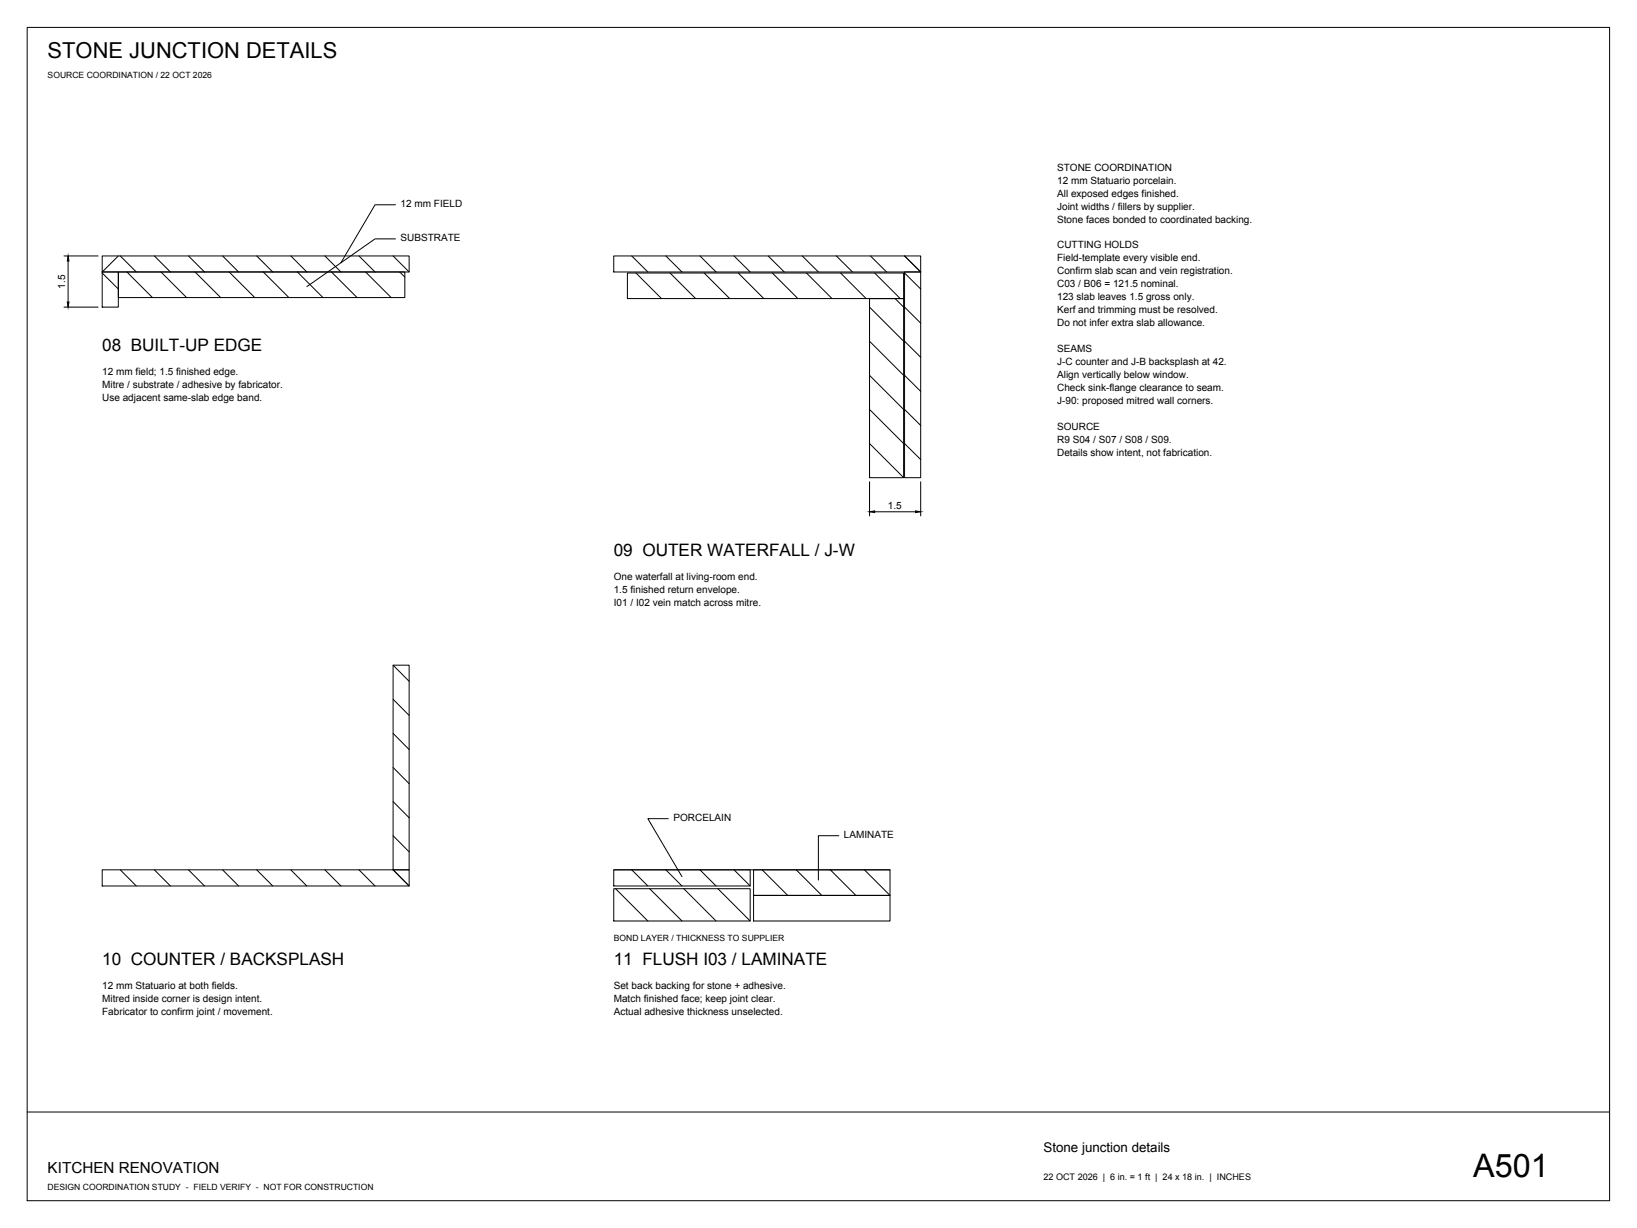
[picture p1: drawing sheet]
<svg xmlns="http://www.w3.org/2000/svg" width="610mm" height="457mm" viewBox="0 0 610 457" stroke-linecap="round" stroke-linejoin="round" font-family="sans-serif">
<defs><g id="words">
<text font-size="12.1" x="548.6" y="438.1">A501</text>
<text font-size="8.2" x="17.7" y="21.6">STONE JUNCTION DETAILS</text>
<g font-size="6.4">
<text x="38.1" y="130.9">08 BUILT-UP EDGE</text>
<text x="228.6" y="207.1">09 OUTER WATERFALL / J-W</text>
<text x="38.1" y="359.4">10 COUNTER / BACKSPLASH</text>
<text x="228.6" y="359.4">11 FLUSH I03 / LAMINATE</text>
</g>
<text font-size="5.7" x="17.7" y="436.9">KITCHEN RENOVATION</text>
<text font-size="5" x="388.6" y="428.8">Stone junction details</text>
<g font-size="3.7">
<text x="393.7" y="63.5">STONE COORDINATION</text>
<text x="393.7" y="68.4">12 mm Statuario porcelain.</text>
<text x="149.2" y="77">12 mm FIELD</text>
<text x="393.7" y="73.2">All exposed edges finished.</text>
<text x="393.7" y="78">Joint widths / fillers by supplier.</text>
<text x="393.7" y="82.8">Stone faces bonded to coordinated backing.</text>
<text x="149.2" y="89.7">SUBSTRATE</text>
<text x="393.7" y="92.5">CUTTING HOLDS</text>
<text x="393.7" y="97.3">Field-template every visible end.</text>
<text x="24.3" y="107.5" transform="rotate(-90 24.3 107.5)">1.5</text>
<text x="393.7" y="102.2">Confirm slab scan and vein registration.</text>
<text x="393.7" y="107">C03 / B06 = 121.5 nominal.</text>
<text x="393.7" y="111.8">123 slab leaves 1.5 gross only.</text>
<text x="393.7" y="116.6">Kerf and trimming must be resolved.</text>
<text x="393.7" y="121.5">Do not infer extra slab allowance.</text>
<text x="393.7" y="131.1">SEAMS</text>
<text x="393.7" y="135.9">J-C counter and J-B backsplash at 42.</text>
<text x="38.1" y="139.7">12 mm field; 1.5 finished edge.</text>
<text x="393.7" y="140.8">Align vertically below window.</text>
<text x="38.1" y="144.6">Mitre / substrate / adhesive by fabricator.</text>
<text x="38.1" y="149.4">Use adjacent same-slab edge band.</text>
<text x="393.7" y="145.6">Check sink-flange clearance to seam.</text>
<text x="393.7" y="150.4">J-90: proposed mitred wall corners.</text>
<text x="393.7" y="160.1">SOURCE</text>
<text x="393.7" y="164.9">R9 S04 / S07 / S08 / S09.</text>
<text x="393.7" y="169.7">Details show intent, not fabrication.</text>
<text x="330.6" y="189.4">1.5</text>
<text x="228.6" y="215.9">One waterfall at living-room end.</text>
<text x="228.6" y="220.8">1.5 finished return envelope.</text>
<text x="228.6" y="225.6">I01 / I02 vein match across mitre.</text>
<text x="250.8" y="305.6">PORCELAIN</text>
<text x="314.3" y="311.9">LAMINATE</text>
<text x="38.1" y="368.3">12 mm Statuario at both fields.</text>
<text x="228.6" y="368.3">Set back backing for stone + adhesive.</text>
<text x="38.1" y="373.1">Mitred inside corner is design intent.</text>
<text x="38.1" y="378">Fabricator to confirm joint / movement.</text>
<text x="228.6" y="373.1">Match finished face; keep joint clear.</text>
<text x="228.6" y="378">Actual adhesive thickness unselected.</text>
</g>
<text font-size="3.4" x="388.6" y="439.4">22 OCT 2026 | 6 in. = 1 ft | 24 x 18 in. | INCHES</text>
<g font-size="3.2">
<text x="17.7" y="29">SOURCE COORDINATION / 22 OCT 2026</text>
<text x="228.6" y="350.5">BOND LAYER / THICKNESS TO SUPPLIER</text>
<text x="17.7" y="443.2">DESIGN COORDINATION STUDY - FIELD VERIFY - NOT FOR CONSTRUCTION</text>
</g>
</g></defs>
<!-- layer: D-TITLE -->
<path d="M10.1 10.2h589.3v436.8h-589.3zM10.1 414h589.3" fill="none" stroke="#000" stroke-width=".37"/>
<!-- layer: D-OUTLINE -->
<g fill="none" stroke="#000" stroke-width=".37">
<path d="M38.1 95.3h114.3v6h-114.3zM228.6 95.3h114.3v6h-114.3zM38.1 101.3h6v13h-6zM44.1 101.3h106.6v9.5h-106.6zM233.6 101.6h102.9v9.6h-102.9zM323.8 111.2h12.7v66.6h-12.7zM336.8 101.3h6.1v76.5h-6.1zM146.4 247.7h6v76.2h-6zM38.1 323.9h114.3v6h-114.3zM228.6 323.9h50.8v6h-50.8zM228.6 330.9h50.8v12h-50.8zM228.6 323.9h102.8"/>
<path d="M280.6 323.9h50.8v9.5h-50.8z"/>
</g>
<!-- layer: D-HATCH -->
<g fill="none" stroke="#000" stroke-width=".37">
<path d="M44.8 95.3l6 6M57.5 95.3l6 6M70.2 95.3l6 6M82.9 95.3l6 6M95.6 95.3l6 6M108.3 95.3l6 6M121 95.3l6 6M133.7 95.3l6 6M146.4 95.3l6 6M235.2 95.3l6.1 6M247.9 95.3l6.1 6M260.6 95.3l6.1 6"/>
<path d="M273.3 95.3l6.1 6M286 95.3l6.1 6M298.7 95.3l6.1 6M311.4 95.3l6.1 6M324.1 95.3l6.1 6M336.8 95.3l6.1 6M38.1 101.6l6 6M47.2 101.3l9.6 9.5M59.9 101.3l9.6 9.5M72.6 101.3l9.6 9.5M85.3 101.3l9.6 9.5M98 101.3l9.6 9.5"/>
<path d="M110.7 101.3l9.6 9.5M123.4 101.3l9.6 9.5M136.1 101.3l9.6 9.5M148.8 101.3l1.9 1.9M236.8 101.6l9.5 9.6M249.5 101.6l9.5 9.6M262.2 101.6l9.5 9.6M274.9 101.6l9.5 9.6M287.6 101.6l9.5 9.6M300.3 101.6l9.5 9.6M313 101.6l9.5 9.6M323.8 114.3l12.7 12.7"/>
<path d="M325.7 101.6l9.5 9.6M333.3 111.2l3.2 3.1M336.8 114.3l6.1 6M336.8 101.6l6.1 6M323.8 139.7l12.7 12.7M323.8 127l12.7 12.7M336.8 139.7l6.1 6M336.8 127l6.1 6M323.8 152.4l12.7 12.7M336.8 152.4l6.1 6M323.8 165.1l12.7 12.7M336.8 165.1l6.1 6"/>
<path d="M146.4 247.7l6 6M146.4 273.1l6 6M146.4 260.4l6 6M146.4 298.5l6 6M146.4 285.8l6 6M146.4 311.2l6 6M44.8 323.9l6 6M57.5 323.9l6 6M70.2 323.9l6 6M82.9 323.9l6 6M95.6 323.9l6 6M108.3 323.9l6 6"/>
<path d="M121 323.9l6 6M133.7 323.9l6 6M146.4 323.9l6 6M229.2 330.9l12.1 12M235.2 323.9l6.1 6M241.9 330.9l12.1 12M247.9 323.9l6.1 6M254.6 330.9l12.1 12M260.6 323.9l6.1 6M267.3 330.9l12.1 12M273.3 323.9l6.1 6M283.8 323.9l9.5 9.5"/>
<path d="M296.5 323.9l9.5 9.5M309.2 323.9l9.5 9.5M321.9 323.9l9.5 9.5"/>
</g>
<!-- layer: D-FINE -->
<path d="M147.3 76.2h-7.6l-12.7 21.6M44.1 95.3l-6 6M147.3 88.9h-7.6l-25.4 17.8M336.8 95.3l6.1 6M248.9 304.8h-7.6l12.7 21.6M312.4 311.2h-7.6v16.5M146.4 323.9l6 6M280.6 333.4h50.8v9.5h-50.8z" fill="none" stroke="#000" stroke-width=".37"/>
<!-- layer: D-DIMS -->
<path d="M23.8 95.3h12.7M25.4 97.2v15.2M23.8 114.3h12.7M323.8 179.4v12.7M342.9 179.4v12.7M325.7 190.5h15.3" fill="none" stroke="#000" stroke-width=".37"/>
<path d="M25.4 95.3l.3 1.9h-.6zM25.1 112.4h.6l-.3 1.9zM323.8 190.5l1.9-.3v.6zM341 190.2l1.9 .3-1.9 .3z" fill="#000" stroke="#000" stroke-width=".37"/>
<use href="#words"/>
</svg>
